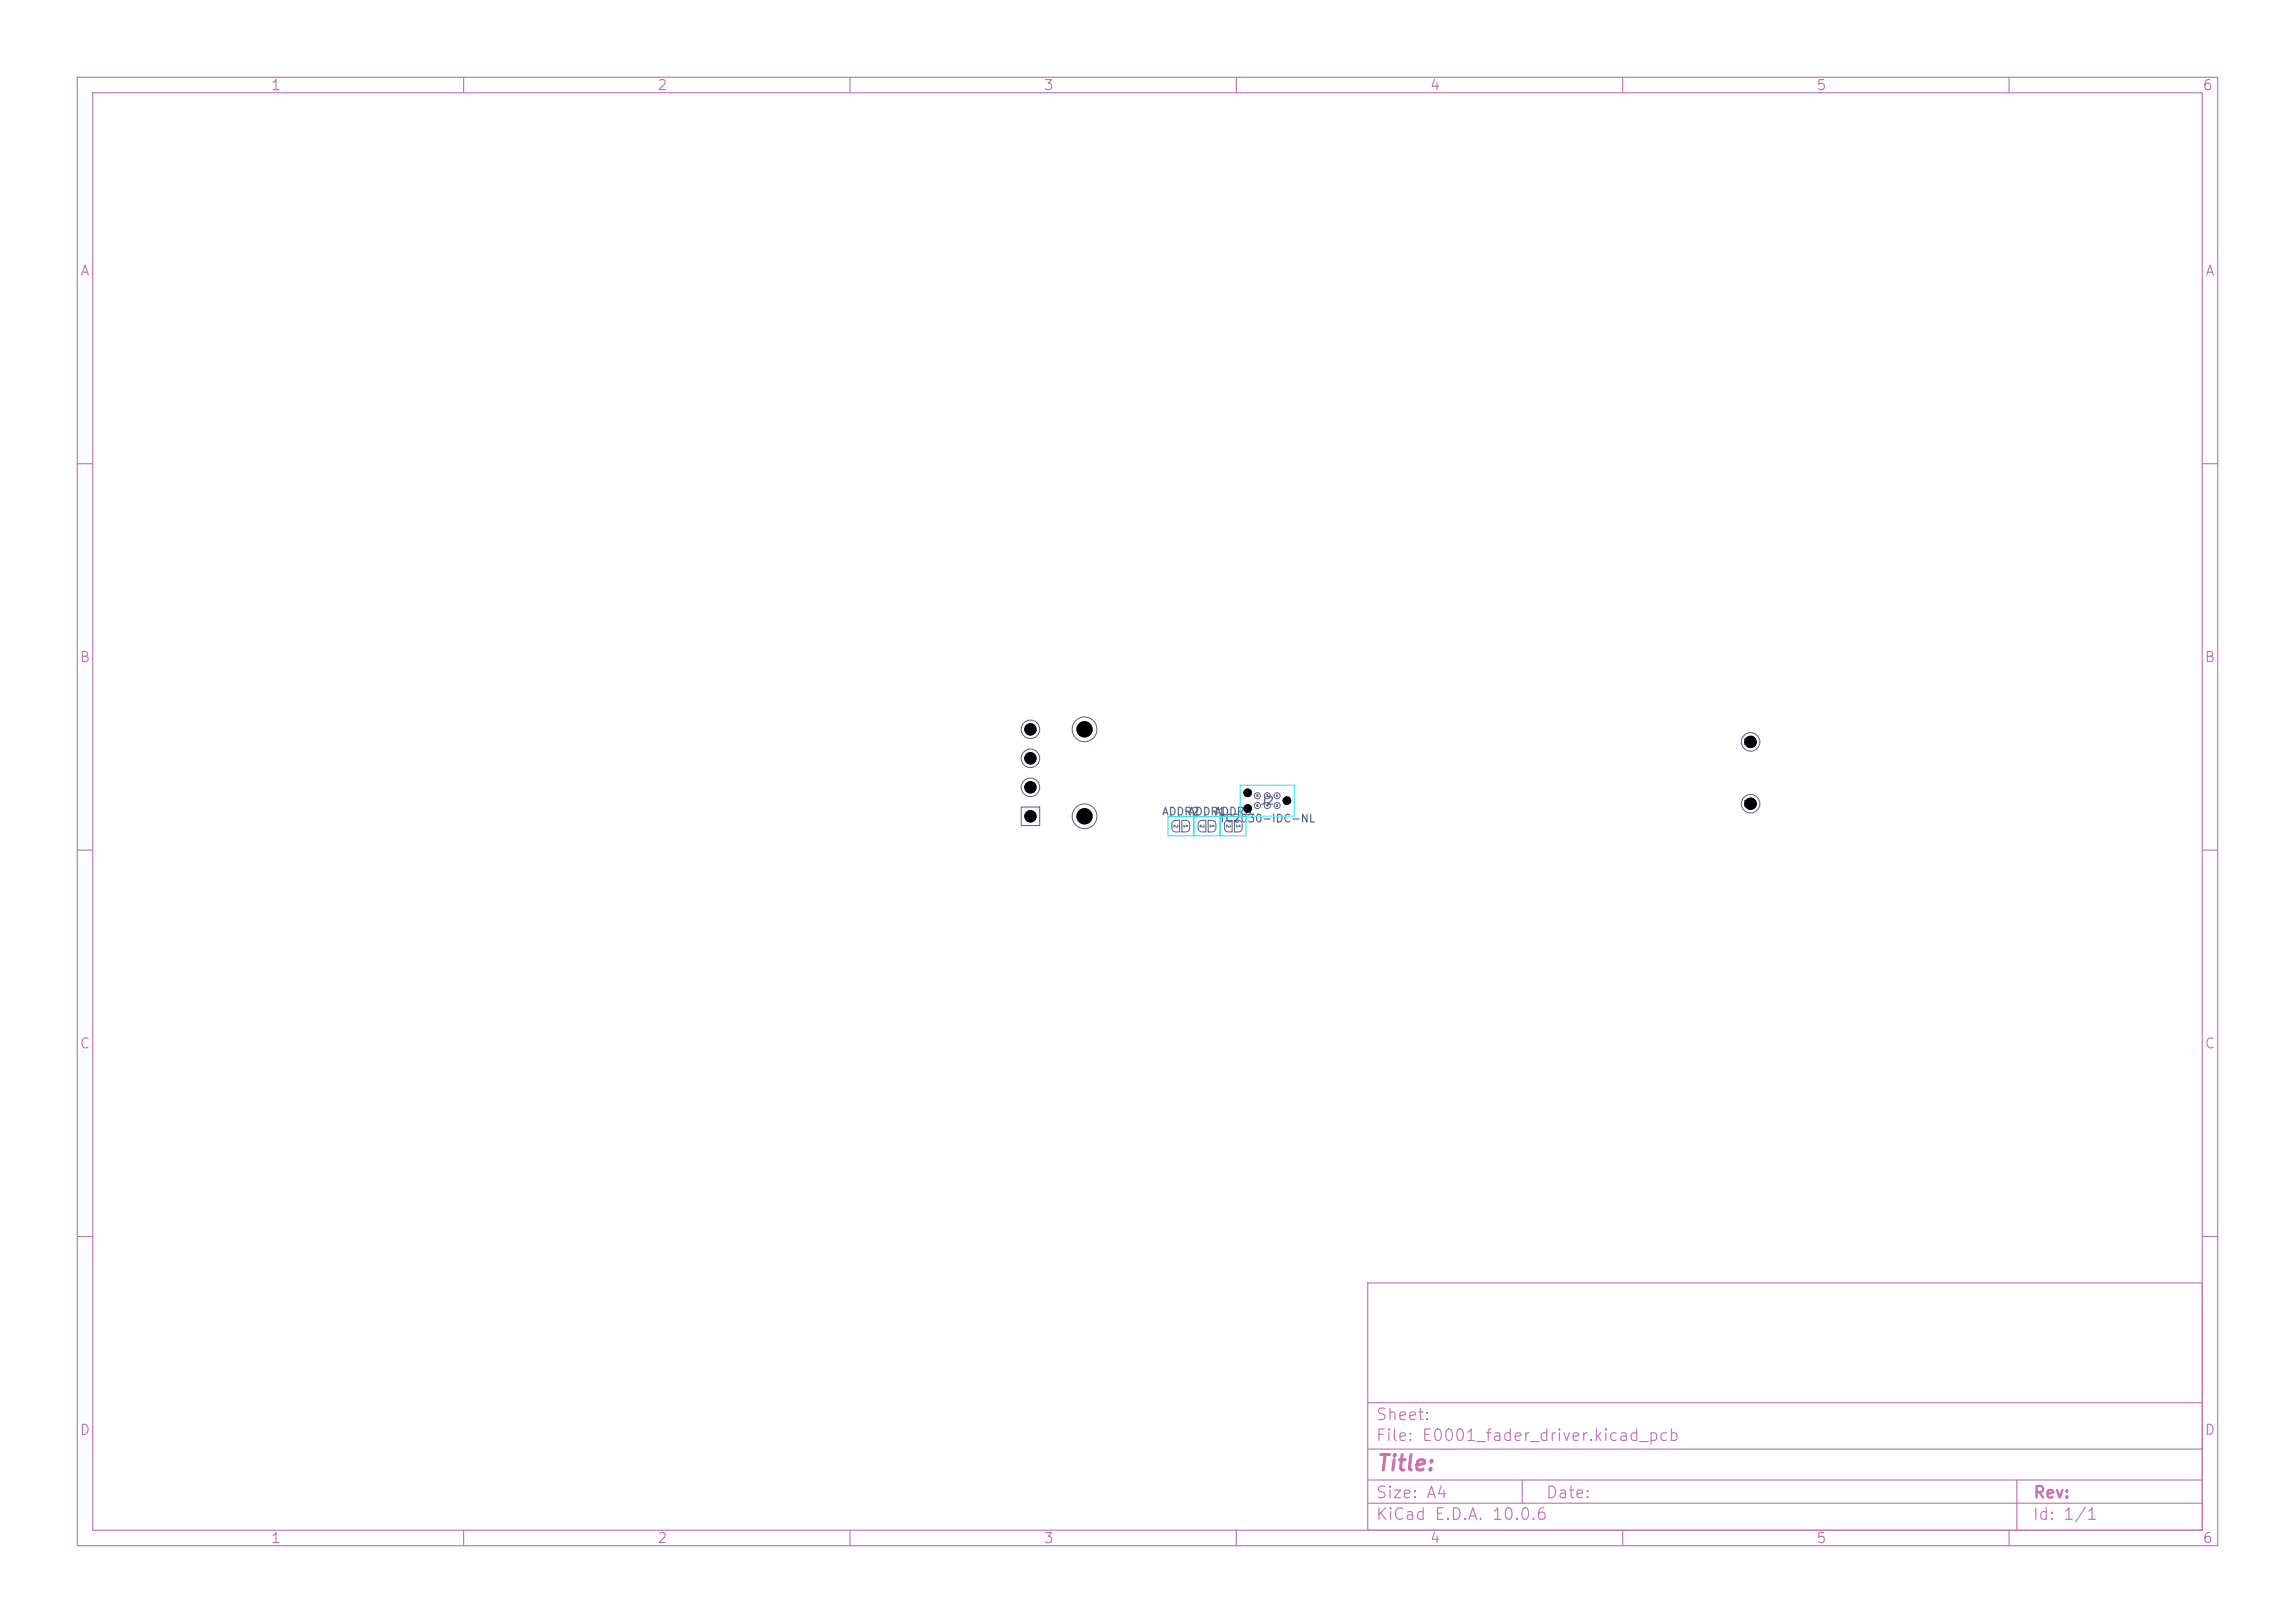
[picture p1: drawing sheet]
<svg xmlns="http://www.w3.org/2000/svg" width="297mm" height="210mm" viewBox="0 0 297 210" stroke-linecap="round" stroke-linejoin="round" font-family="sans-serif">
<defs><g id="words">
<text font-size="2" fill="#c872ab" x="178" y="190.8">Title:</text>
<g font-size="1.5" fill="#c872ab">
<text x="178" y="184.1">Sheet:</text>
<text x="178" y="186.8">File: E0001_fader_driver.kicad_pcb</text>
<text x="178" y="197">KiCad E.D.A. 10.0.6</text>
<text x="178" y="194.2">Size: A4</text>
<text x="200" y="194.2">Date:</text>
<text x="263" y="197">Id: 1/1</text>
<text x="263" y="194.2">Rev:</text>
</g>
<g font-size="1.3" fill="#c872ab">
<text x="35" y="12">1</text>
<text x="85" y="12">2</text>
<text x="135" y="12">3</text>
<text x="185" y="12">4</text>
<text x="235" y="12">5</text>
<text x="285" y="12">6</text>
<text x="10.3" y="36">A</text>
<text x="285.3" y="36">A</text>
<text x="10.2" y="86">B</text>
<text x="285.2" y="86">B</text>
<text x="10.2" y="136">C</text>
<text x="285.2" y="136">C</text>
<text x="10.2" y="186">D</text>
<text x="285.2" y="186">D</text>
<text x="35" y="200">1</text>
<text x="85" y="200">2</text>
<text x="135" y="200">3</text>
<text x="185" y="200">4</text>
<text x="235" y="200">5</text>
<text x="285" y="200">6</text>
</g>
<g font-size="1.1" fill="#585d84">
<text x="139.3" y="95.2">FG</text>
<text x="139.3" y="106.4">FG</text>
</g>
<g font-size="1" fill="#585d84">
<text x="150.3" y="105.8">ADDR2</text>
<text x="153.7" y="105.8">ADDR1</text>
<text x="157.1" y="105.8">ADDR0</text>
<text x="157.7" y="106.7">TC2030-IDC-NL</text>
<text x="163" y="104.4">J2</text>
</g>
<g font-size=".8" fill="#585d84">
<text x="132.9" y="95">2</text>
<text x="132.9" y="98.7">3</text>
<text x="225.5" y="96.6">M-</text>
<text x="132.9" y="106.2">1</text>
<text x="133" y="102.5">T</text>
<text x="225.5" y="104.6">M+</text>
</g>
<g font-size=".5" fill="#585d84">
<text x="151.8" y="106.6" transform="rotate(90 151.8 106.6)">2</text>
<text x="153.1" y="106.6" transform="rotate(90 153.1 106.6)">1</text>
<text x="155.2" y="106.6" transform="rotate(90 155.2 106.6)">2</text>
<text x="156.5" y="106.6" transform="rotate(90 156.5 106.6)">1</text>
<text x="158.6" y="106.6" transform="rotate(90 158.6 106.6)">2</text>
<text x="159.9" y="106.6" transform="rotate(90 159.9 106.6)">1</text>
</g>
<g font-size=".3" fill="#585d84">
<text x="162.6" y="103.2">5</text>
<text x="162.6" y="104.4">6</text>
<text x="163.9" y="103.2">3</text>
<text x="163.9" y="104.4">4</text>
<text x="165.1" y="103.2">1</text>
<text x="165.1" y="104.4">2</text>
</g>
</g></defs>
<g fill="none" stroke="#c872ab" stroke-width=".15">
<path d="M10 10h277v190h-277zM12 12h273v186h-273zM60 10v2M110 10v2M160 10v2M210 10v2M260 10v2M10 60h2M285 60h2M10 110h2M285 110h2M10 160h2"/>
<path d="M177 166h108v32h-108zM285 160h2M60 198v2M110 198v2M160 198v2M177 194.5h108M177 191.5h108M177 187.5h108M177 181.5h108M197 191.5v3M210 198v2M260 198v2"/>
<path d="M261 191.5v6.5"/>
</g>
<g fill="none" stroke="#585d84" stroke-width=".13">
<path d="M132.2 104.4h2.4v2.4h-2.4zM151.8 106.3l.3-.1 .6-.1v1.6l-.7-.1-.3-.3v-.7zM153 106.1l.6 .1 .3 .3v.7l-.1 .3-.2 .1-.6 .1zM155.2 106.3l.3-.1 .6-.1v1.6l-.7-.1-.3-.3v-.7zM156.4 106.1l.6 .1 .3 .3v.7l-.1 .3-.2 .1-.6 .1zM158.6 106.3l.3-.1 .6-.1v1.6l-.6-.1-.3-.1-.1-.4v-.5zM159.8 106.1l.6 .1 .3 .3v.7l-.1 .3-.2 .1-.6 .1z"/>
<circle cx="133.4" cy="94.4" r="1.2"/>
<circle cx="133.4" cy="98.1" r="1.2"/>
<circle cx="140.4" cy="94.4" r="1.6"/>
<circle cx="226.6" cy="96" r="1.2"/>
<circle cx="133.4" cy="101.9" r="1.2"/>
<circle cx="140.4" cy="105.6" r="1.6"/>
<circle cx="161.5" cy="104.6" r=".5"/>
<circle cx="161.5" cy="102.6" r=".5"/>
<circle cx="162.7" cy="103" r=".39"/>
<circle cx="162.7" cy="104.2" r=".39"/>
<circle cx="164" cy="103" r=".39"/>
<circle cx="164" cy="104.2" r=".39"/>
<circle cx="165.3" cy="104.2" r=".39"/>
<circle cx="165.3" cy="103" r=".39"/>
<circle cx="166.5" cy="103.6" r=".5"/>
<circle cx="226.6" cy="104" r="1.2"/>
</g>
<path d="M151.2 105.7h3.3v2.5h-3.3zM154.6 105.7h3.3v2.5h-3.3zM158 105.7h3.3v2.5h-3.3zM160.5 101.6h7v4h-7z" fill="none" stroke="#26e9ff" stroke-width=".13"/>
<g fill="#000" stroke="#000" stroke-width=".13">
<circle cx="133.4" cy="98.1" r=".75"/>
<circle cx="133.4" cy="94.4" r=".75"/>
<circle cx="140.4" cy="94.4" r="1"/>
<circle cx="226.6" cy="96" r=".75"/>
<circle cx="133.4" cy="105.6" r=".75"/>
<circle cx="133.4" cy="101.9" r=".75"/>
<circle cx="140.4" cy="105.6" r="1"/>
<circle cx="161.5" cy="104.6" r=".5"/>
<circle cx="161.5" cy="102.6" r=".5"/>
<circle cx="166.5" cy="103.6" r=".5"/>
<circle cx="226.6" cy="104" r=".75"/>
</g>
<use href="#words"/>
</svg>
